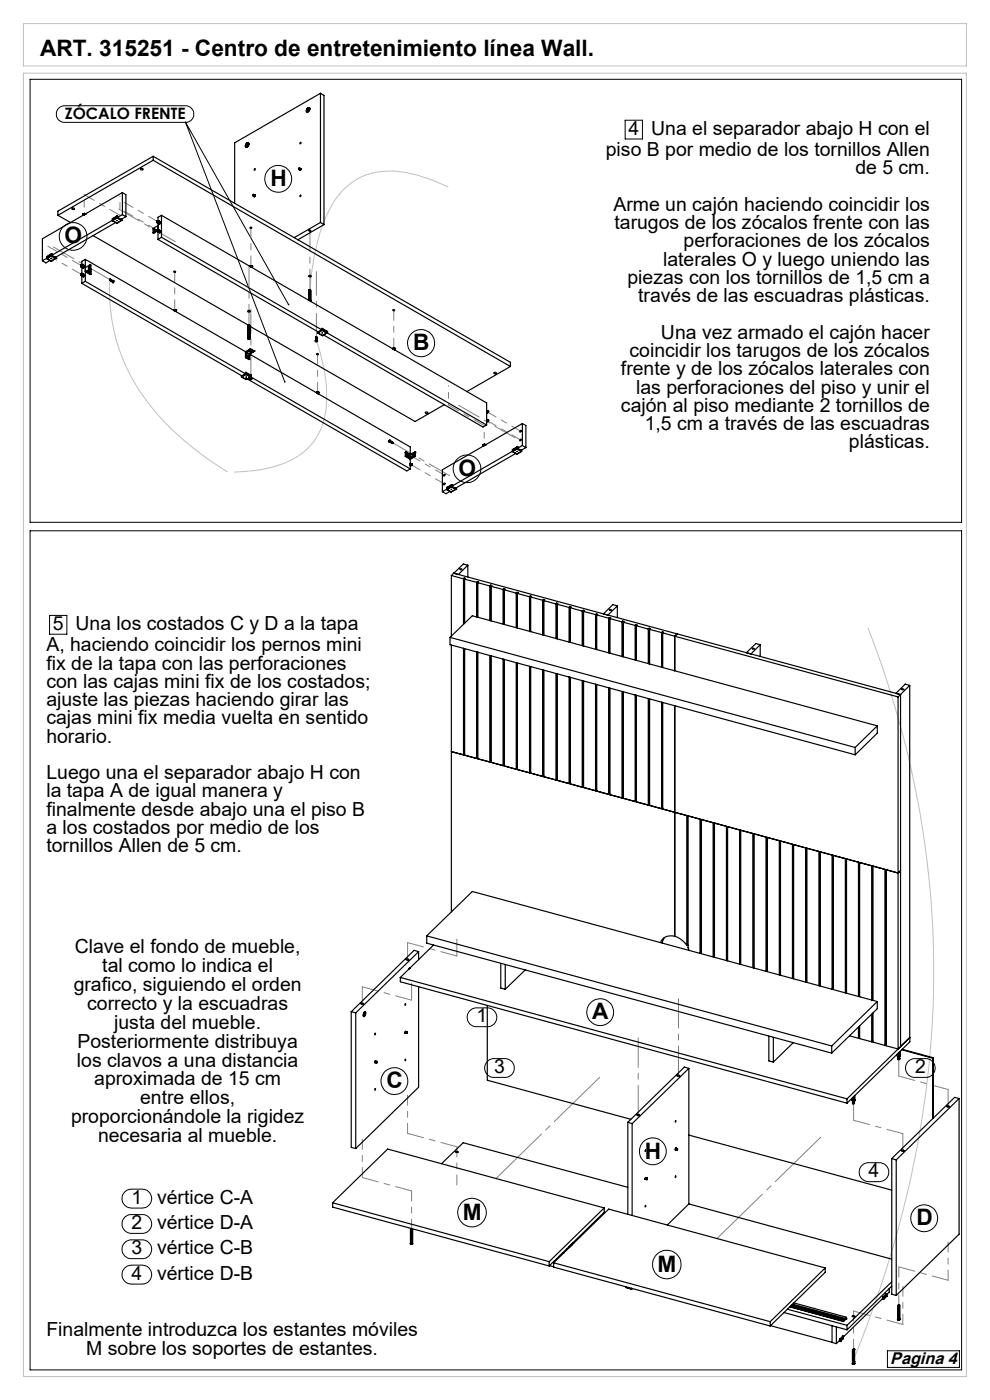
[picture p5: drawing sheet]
<svg xmlns="http://www.w3.org/2000/svg" width="210mm" height="297mm" viewBox="0 0 210 297" stroke-linecap="round" stroke-linejoin="round" font-family="sans-serif">
<defs><g id="words">
<g font-size="4.8">
<text x="8.5" y="11.8">ART. 315251 - Centro de entretenimiento línea Wall.</text>
<text x="57.4" y="39.5">H</text>
<text x="13.7" y="51.7">O</text>
<text x="87.7" y="74.3">B</text>
<text x="97.3" y="100.9">O</text>
<text x="125.6" y="216.2">A</text>
<text x="82" y="230.8">C</text>
<text x="136.8" y="245.8">H</text>
<text x="98.2" y="258.8">M</text>
<text x="194.4" y="260">D</text>
<text x="139.5" y="269.8">M</text>
</g>
<g font-size="4.1">
<text x="133.3" y="28.6">4</text>
<text x="138.1" y="28.6">Una el separador abajo H con el</text>
<text x="128.5" y="33.1">piso B por medio de los tornillos Allen</text>
<text x="181.4" y="37">de 5 cm.</text>
<text x="130.1" y="44.8">Arme un cajón haciendo coincidir los</text>
<text x="130.3" y="48.6">tarugos de los zócalos frente con las</text>
<text x="145" y="52.5">perforaciones de los zócalos</text>
<text x="140.7" y="56.4">laterales O y luego uniendo las</text>
<text x="133.1" y="60.3">piezas con los tornillos de 1,5 cm a</text>
<text x="135.4" y="64.1">través de las escuadras plásticas.</text>
<text x="140.2" y="71.9">Una vez armado el cajón hacer</text>
<text x="133.6" y="75.7">coincidir los tarugos de los zócalos</text>
<text x="131.7" y="79.6">frente y de los zócalos laterales con</text>
<text x="134.9" y="83.5">las perforaciones del piso y unir el</text>
<text x="131.7" y="87.4">cajón al piso mediante 2 tornillos de</text>
<text x="136.8" y="91.2">1,5 cm a través de las escuadras</text>
<text x="180.1" y="95.1">plásticas.</text>
<text x="11.2" y="133.6">5</text>
<text x="16" y="133.6">Una los costados C y D a la tapa</text>
<text x="9.8" y="138.2">A, haciendo coincidir los pernos mini</text>
<text x="9.8" y="142">fix de la tapa con las perforaciones</text>
<text x="9.8" y="145.9">con las cajas mini fix de los costados;</text>
<text x="9.8" y="149.8">ajuste las piezas haciendo girar las</text>
<text x="9.8" y="153.7">cajas mini fix media vuelta en sentido</text>
<text x="9.8" y="157.5">horario.</text>
<text x="9.8" y="165.3">Luego una el separador abajo H con</text>
<text x="9.8" y="169.2">la tapa A de igual manera y</text>
<text x="9.8" y="173">finalmente desde abajo una el piso B</text>
<text x="9.8" y="176.9">a los costados por medio de los</text>
<text x="9.8" y="180.8">tornillos Allen de 5 cm.</text>
<text x="15.9" y="202.2">Clave el fondo de mueble,</text>
<text x="21.7" y="206.2">tal como lo indica el</text>
<text x="15.6" y="210.2">grafico, siguiendo el orden</text>
<text x="18.5" y="214.3">correcto y la escuadras</text>
<text x="24.2" y="218.3">justa del mueble.</text>
<text x="101.1" y="216.9">1</text>
<text x="16.3" y="226.3">los clavos a una distancia</text>
<text x="16.4" y="222.3">Posteriormente distribuya</text>
<text x="104.8" y="227.6">3</text>
<text x="194.1" y="227.6">2</text>
<text x="20" y="230.3">aproximada de 15 cm</text>
<text x="15.1" y="238.3">proporcionándole la rigidez</text>
<text x="29.7" y="234.3">entre ellos,</text>
<text x="20.8" y="242.3">necesaria al mueble.</text>
<text x="184.3" y="249.7">4</text>
<text x="27.9" y="255.3">1</text>
<text x="33.3" y="255.3">vértice C-A</text>
<text x="27.9" y="260.7">2</text>
<text x="33.3" y="260.7">vértice D-A</text>
<text x="27.9" y="266.1">3</text>
<text x="33.3" y="266.1">vértice C-B</text>
<text x="27.9" y="271.5">4</text>
<text x="33.3" y="271.5">vértice D-B</text>
<text x="9.8" y="283.4">Finalmente introduzca los estantes móviles</text>
<text x="18.3" y="287.4">M sobre los soportes de estantes.</text>
</g>
<text font-size="3.6" x="188.8" y="289.3">Pagina 4</text>
<text font-size="3.3" x="13.8" y="25.3">ZÓCALO FRENTE</text>
</g></defs>
<path d="M5 15.5h200v276.5h-200zM5 5h200v9h-200zM95.1 39.7a27.8 27.8 0 0 0-14-3.3 13.7 13.7 0 0 0-11.4 8.5 45.9 45.9 0 0 0-4 16.6M23.3 59.3a39.6 39.6 0 0 0 11.8 30.4 67.9 67.9 0 0 0 13.2 10.5M67.2 72.2a35.4 35.4 0 0 1 2 14.5 13.4 13.4 0 0 1-9.7 11.9 31 31 0 0 1-9.9 1.6M184.1 133.2a198.9 198.9 0 0 1 6.4 127.5l-3.6 11.9-2.7 7.9-3.2 8" fill="none" stroke="#c0c0c0" stroke-width=".21"/>
<g fill="none" stroke="#000" stroke-width=".21">
<path d="M6.4 16.8h197.6v94h-197.6zM12.3 23.1l.5-.4 .7-.3h25.8a1.76 1.76 0 0 1 1.8 1.8 1.76 1.76 0 0 1-1.8 1.8h-25.6a1.75 1.75 0 0 1-1.6-1 1.75 1.75 0 0 1 .2-1.9zM132.6 25.5h3.7v4h-3.7zM61.2 64.6l-21.9-38.7 21.1 55.1M6.4 112.6h197.6v178h-197.6zM10.5 130.6h3.7v3.9h-3.7zM99.6 214.5a1.81 1.81 0 0 1 1.5-.7h2.3a1.99 1.99 0 0 1 2 2 1.99 1.99 0 0 1-2 2h-2.3a1.99 1.99 0 0 1-1.8-1.2 1.99 1.99 0 0 1 .3-2.1zM103.4 225.2a1.97 1.97 0 0 1 1.4-.6h2.3a1.99 1.99 0 0 1 2 2 1.99 1.99 0 0 1-2 2h-2.3a1.97 1.97 0 0 1-1.8-1.2 1.97 1.97 0 0 1 .4-2.2zM192.8 225.1l1.1-.5h2.5a1.99 1.99 0 0 1 2 2 1.99 1.99 0 0 1-2 2h-2.3a1.99 1.99 0 0 1-1.9-1.3 1.99 1.99 0 0 1 .6-2.2zM26.6 252.8l.9-.5h2.7a2.01 2.01 0 0 1 2 2 2.01 2.01 0 0 1-2 2h-2.3a2.01 2.01 0 0 1-1.9-1.3 2.01 2.01 0 0 1 .6-2.2zM26.6 258.1l1.1-.4h2.5a1.99 1.99 0 0 1 2 2 1.99 1.99 0 0 1-2 2h-2.3a2.01 2.01 0 0 1-1.9-1.4 2.01 2.01 0 0 1 .6-2.2zM182.8 247.3l1-.6h2.7a2.01 2.01 0 0 1 2 2 2.01 2.01 0 0 1-2 2h-2.2a2.02 2.02 0 0 1-1.9-1.2 2.02 2.02 0 0 1 .4-2.2z"/>
<path d="M26.4 269l.5-.4 1-.2h2.3a2.01 2.01 0 0 1 2 2 2.01 2.01 0 0 1-2 2h-2.3a2 2 0 0 1-1.9-1.2 2 2 0 0 1 .4-2.2zM26.6 263.5l1.1-.5h2.5a1.99 1.99 0 0 1 2 2 1.99 1.99 0 0 1-2 2h-2.3a1.99 1.99 0 0 1-1.9-1.3 1.99 1.99 0 0 1 .6-2.2zM188.2 286.6h15.3v3.5h-15.3z"/>
<circle cx="59" cy="37.9" r="2.85"/>
<circle cx="15.5" cy="50.1" r="2.93"/>
<circle cx="89.3" cy="72.8" r="2.87"/>
<circle cx="99.1" cy="99.5" r="2.93"/>
<circle cx="127.3" cy="214.7" r="2.85"/>
<circle cx="83.7" cy="229.3" r="2.84"/>
<circle cx="100.1" cy="257.2" r="3"/>
<circle cx="138.5" cy="244.2" r="2.86"/>
<circle cx="196" cy="258.4" r="2.84"/>
<circle cx="141.4" cy="268.3" r="3"/>
</g>
<path d="M17.9 45.4v-4.1M25.4 45.7v-4.1M95.1 85.9v-4.1M102.7 94.4v-4.1" fill="none" stroke="#808080" stroke-width=".21" stroke-dasharray="15.2 1.3 1.3 1.3" stroke-dashoffset="15.1"/>
<path d="M17.9 41.3l7.5 4.4M102.7 90.3l-7.6-4.4" fill="none" stroke="#808080" stroke-width=".21" stroke-dasharray="15.2 1.3 1.3 1.3" stroke-dashoffset="12.8"/>
<g fill="none" stroke="#808080" stroke-width=".21" stroke-dasharray="15.2 1.3 1.3 1.3" stroke-dashoffset="13.1">
<path d="M17.2 56.3l-7-4.1M17.2 58.2l-7-4.1M33.4 47l-7.1-4.1M33.4 48.9l-7.1-4.1M53.2 56.5v-8.2M37.1 65.8v-8.2M83.5 73.9v-8.1M67.4 83.3v-8.2M87.2 96.7l7.1 4.1M87.2 98.6l7.1 4.1M103.3 87.4l7.1 4.1M103.3 89.2l7.1 4.1"/>
<path d="M76.9 249.8v-8.1M86.5 240.4v-8.1M96.9 251.4v-8.1M87.3 260.8v-8.1M190.7 276.9v-8.1M201.1 271.6v-8.1M181.1 286.2v-8.1M191.5 281v-8.1"/>
</g>
<path d="M52.8 68.9v-12.5M65.7 61.5v-12.6" fill="none" stroke="#808080" stroke-width=".21" stroke-dasharray="15.2 1.3 1.3 1.3" stroke-dashoffset="10.9"/>
<path d="M23.3 59.3l-12-6.9M37.2 51.3l-12-6.9M53.2 79.5v-13.9M67.1 71.5v-13.9M83.4 94l12 6.9M97.3 86l12 6.9" fill="none" stroke="#808080" stroke-width=".21" stroke-dasharray="15.2 1.3 1.3 1.3" stroke-dashoffset="10.2"/>
<path d="M76.9 212.9v-3.6M86.5 203.5v-3.5M87.3 212.2v-3.6M96.9 202.8v-3.6M181.1 237.7v-3.6M190.7 228.3v-3.6M201.1 234.7v-3.6M191.5 244.1v-3.6" fill="none" stroke="#808080" stroke-width=".21" stroke-dasharray="15.2 1.3 1.3 1.3"/>
<path d="M86.5 200l10.4 2.8M76.9 209.3l10.4 2.9M201.1 231.1l-10.4-2.8M87.3 252.7l-10.4-2.9M96.9 243.3l-10.4-2.9M191.5 240.5l-10.4-2.8M181.1 278.1l10.4 2.9M190.7 268.8l10.4 2.8" fill="none" stroke="#808080" stroke-width=".21" stroke-dasharray="15.2 1.3 1.3 1.3" stroke-dashoffset="11.7"/>
<path d="M135.4 236.5v-16.3M143.9 228.2v-16.4" fill="none" stroke="#808080" stroke-width=".21" stroke-dasharray="15.2 1.3 1.3 1.3" stroke-dashoffset="9"/>
<path d="M105.2 250l22-21.5M152.1 262.7l22-21.4" fill="none" stroke="#808080" stroke-width=".21" stroke-dasharray="15.2 1.3 1.3 1.3" stroke-dashoffset="1.8"/>
<path d="M60.3 80.9v.2l.2 .1-.1-.2 .1 .2 .1-.2zM61.1 64.4v.3l.2 .1-.1-.2 .1 .2 .1-.2z" fill="#000"/>
<g fill="none" stroke="#000" stroke-width=".25">
<path d="M68 19.8l-18.2 10.5v12.8M68 19.8v27.4M68 19.8l.7 .4v27.5M29.8 35.9l.2-.2a.22 .22 0 0 1 .3 0 .22 .22 0 0 1 0 .3l-.3 .1zM32.5 33.2l-20.2 11.6v.9M32.5 33.2v.8M32.5 34l-20.2 11.7M32.5 33.2l75.8 43.7v.8M32.5 34l75.8 43.7M52.2 30.4a.35 .35 0 0 1 .6 0 .35 .35 0 0 1-.1 .5l-.1 .1a.32 .32 0 0 1-.5 .2 .32 .32 0 0 1 0-.5zM52.3 30.8v.1M52.4 30.4a.3 .3 0 0 1 .4 0 .3 .3 0 0 1-.1 .5l-.1 .1a.33 .33 0 0 1-.5 .2 .33 .33 0 0 1 0-.6z"/>
<path d="M52.4 30.6v.2M52.4 30.6v.3M52.4 30.8h-.1M52.4 30.6l.2 .1M52.4 30.4l.1 .1-.2 .1zM52.4 30.7h.1M52.4 30.4v.1M52.5 30.7h.1M52.6 30.7l-.1 .1M54 35.8l.2 .1-.3 .2zM63.3 35.8v.1M63.4 35.7l.2 .1-.1 .1h-.2"/>
<path d="M63.5 35.6l.3 .2M63.7 35.7l.1 .3-.3 .1M63.7 30.2l.2 .1-.3 .2zM63.8 35.8l-.1 .3-.3-.2M63.8 35.7v.4h-.2M65.1 23.1l.1-.1a.3 .3 0 0 1 .5-.1 .3 .3 0 0 1 0 .5 .39 .39 0 0 1-.3 .4 .39 .39 0 0 1-.5-.2 .39 .39 0 0 1 .2-.5zM65.2 23a.32 .32 0 0 1 .5-.1 .32 .32 0 0 1 0 .5 .39 .39 0 0 1-.4 .4 .39 .39 0 0 1-.4-.3 .39 .39 0 0 1 .2-.4zM65.2 23.4h.1M65.3 23.2v.1M65.3 23.2l.1-.1v.3l-.1 .1v-.1M65.3 23.3l-.1 .1M65.3 23.2h.1"/>
<path d="M65.3 23.4h.1M65.3 23.3h.1M65.3 22.9l.1 .1-.1 .1zM65.4 23.3l-.1 .1M65.4 22.9l-.1 .2M65.5 23.2l-.1 .1M9.9 54.8v.1M9.9 54.8h.1M9.9 54.9h.1M9.9 54.5h.1M9.9 54.5v.3M9.9 54.9l1 .5"/>
<path d="M9.9 54.8l-.9 .5M10.6 55.2l-.9 .6-.7-.5M10.8 55.4h.1M10.8 54.8l.1 .1zM10.9 54.3h.1M10.9 53.9h.1M10.9 55.4h.1M10.9 53.9v.4M10.9 54.3l-1 .5M10.9 53.9l-1 .6M10.9 54.3l-1 .6M10.9 54.3l.9 .5"/>
<path d="M10.9 54.3l1 .5M11 53.9h-.1M11 53.9h.1M11 53.9v.2M11.8 54.8h.1M11.8 54.8l-.9 .6M11.9 54.8h-.1M11.9 54.8h.1M11.9 54.5v.3M12.3 45.7l2.7 1.5M15.2 44.2l.2-.1a.22 .22 0 0 1 .3 0 .22 .22 0 0 1 .1 .3 .22 .22 0 0 1-.3 0zM17.1 56.4h.1"/>
<path d="M17.1 58.3h.1M17.1 56.5h.1M17.1 56.4v.1M17.1 56.3h.1M17.1 58.2h.1M17.1 58.3v.1M17.1 56.5h.2M17.1 58.4h.1M17.1 58.1h.1M17.1 58.1v.1M17.1 56.5l.5 .3-.4-.3M17.2 56.5h.1"/>
<path d="M17.2 56.2h.1M17.2 56.3h.1M17.2 58.4h.1M17.2 58.1h.1M17.2 56.5l.5 .3M17.2 58.4l.4 .3M17.2 58.4l.5 .3-.6-.3M17.3 56.2h.1M17.3 56.5h.1M17.3 58.1h.1M17.3 58.4h.1M17.3 56.2h-.1"/>
<path d="M17.3 58.4l.4 .3M17.3 56.5l.4 .3M17.3 58.4h-.1M17.3 58h.1M17.3 58.3h.1M17.3 58.3v.1M17.3 58.3l.5 .3M17.3 56.5l.5 .3M17.3 58v.1M17.3 56.4l.5 .3M17.4 56.2h.1M17.4 56.3h.1"/>
<path d="M17.4 56.4h.1M17.4 58.1h.1M17.4 58.2h.1M17.4 58.3h.1M17.4 56.4l.5 .3M17.4 56.3l-.1 .2M17.4 56.7v1.4M17.4 58.2l-.1 .1M17.4 58.5v1.6M17.4 56.4l.4 .3M17.4 56.3l.5 .3M17.4 56.2l.5 .3"/>
<path d="M17.4 56.2h-.1M17.4 56.2l.5 .2M17.4 58.3h-.1M17.4 58.3l.4 .3-.5-.3M17.4 58.2l.5 .4-.5-.3M17.4 58.1l.5 .2M17.4 58l-.1 .1M17.4 58l.5 .3M17.4 56.2v.1M17.4 58.1v.1M17.4 56.3l-.1 .1M17.4 58.2l.5 .3-.5-.3"/>
<path d="M17.4 58.2l.5 .3M17.4 58.1l.5 .4M17.6 45.4h.1M17.6 45.4v.2M17.7 45.4h.1M17.7 45.3h.1M17.7 45.3v.3M17.8 45.3h.1M17.8 45.3l-.2 .1M17.8 45.3l-.1 .3M17.8 56.4l.1 .1M17.8 58.3l.1 .1"/>
<path d="M17.8 45.3v.3M17.9 45.3h.1M17.9 56.5l-.3 .3M17.9 58.4l-.3 .3M17.9 45.3v.2M18 45.3h.1M18 45.3v.2M18 45.4h.1M18 45.3v.1M18.1 45.4h.1M18.1 55v4.7M18.1 55l-.7 .5-.1 .7"/>
<path d="M18.1 59.7l-.7 .4M18.1 59.7l34 19.6M18.1 55l34 19.6M18.3 57.6l.9 .5M18.7 57.4v.4l-.3-.2 .8 .5M18.8 56.9l.1-.3-.1 .3M18.8 57.6h.1M18.8 57.5v.1M18.9 57.7h.1M18.9 57.7l.1 .1M18.9 57.5h.1M18.9 57.5v.1"/>
<path d="M18.9 57.3l.2 .2a.19 .19 0 0 1 0 .3 .19 .19 0 0 1-.3-.2v-.2M18.9 57.8h.1M18.9 57.3l.2 .2a.2 .2 0 0 1 .1 .2 .2 .2 0 0 1-.2 .2l-.2-.5M18.9 57.6h.2M19 57.5l.1 .1M19 57.4l-.1 .2M19 57.4v.1M19 57.5l-.1 .1M19 57.4l-.1 .1M19 57.6h.1M19.1 56.2h.1M19.1 58.2h.1"/>
<path d="M19.1 57l-1 .6 1 .6M19.1 56.2l-1 .6M19.1 57l.1 .1M19.1 57.6h-.1M19.2 57h-.1M19.2 56.2h.1M19.2 56.2v.8M19.2 57h.1M19.2 57.3h.1M19.2 57.1h.1M19.2 58.1v.1M19.2 57.1l-.9 .5"/>
<path d="M19.2 58.2h.1M19.2 57.3l-.1-.1 .1 .1M19.2 57v.1M19.2 58.1h.1M19.2 56.2v.9M19.2 57.3v.8M19.8 50l32.8 19M23.3 59.3l.1-.1-.1 .3v-.1M23.3 59.3h.1M23.3 59.3l-.1 .1M23.4 59.3l.1 .1-.1 .1 .1-.2M23.4 59.3v.1"/>
<path d="M23.5 59.3l.1 .2-.1 .1 .1-.2-.1 .1M23.6 59.4l.1 .1-.1 .2 .1-.2M23.6 59.4v.2M23.7 59.4l.1 .2-.1 .1 .1-.2-.1 .1M23.8 59.5v.3l.1-.2M23.8 46.8h.1M23.8 59.5v.2M23.8 46.5h.1M23.8 46.5v.3M23.8 46.8l1 .5M23.8 46.7l-12.8 7.4M23.9 46.4l-.1 .1"/>
<path d="M23.9 59.8h.1M23.9 59.6v.2M23.9 59.6l.1-.1a.21 .21 0 0 1 .2 .3 .21 .21 0 0 1-.4 .1l.2-.2zM24.6 47.2l-12.9 7.4-.7-.5M24.8 47.3h.1M24.8 46.8h.1zM24.8 46.2h.1M24.8 45.9h.1M24.8 45.9v.3M24.8 46.2l-1 .6M24.8 45.9l-1 .6M24.8 45.8l.1 .1"/>
<path d="M24.8 45.8v.1M24.8 45.8l-.9 .6M24.8 46.2l-.9 .6M24.8 46.2l1 .6M24.9 46.2h-.1M24.9 46.2l.9 .5M24.9 45.9v.3M24.9 45.9h.1M24.9 45.9v.2M25.8 46.8h.1M25.8 46.8l-1 .5M25.8 46.7v.1"/>
<path d="M25.8 46.7h.1M25.8 46.5v.2M26 45.5l.7 .5M26 45.5l-1.1 .6M26 40.8l-17 9.9v4.6M26 40.8v4.7M26 40.8l.7 .5v4.7M26.7 46l-1 .5-.8-.4M32.5 49.4h.1M32.6 49.4h.1M32.7 48.7l.1-.1-.1 .3zM33.2 49l.2 .1"/>
<path d="M33.3 47.1h.1M33.3 49h.1M33.3 48.9h.1M33.3 47.2h.1M33.3 47.1v.1M33.3 47h.1M33.3 49l-.7 .4M33.3 48.9v.1M33.3 48.9l-.8 .5M33.3 49.1h.1M33.3 48.8h.1M33.3 49.1l.5 .3 .2-.3"/>
<path d="M33.3 49v.1M33.3 46.9h.1M33.3 49.1l.5 .3M33.3 47.2l.5 .3M33.4 49.1h.1M33.4 48.8h.1M33.4 47.2h.1M33.4 46.9h.1M33.4 49.1l.5 .3M33.4 47.2l.4 .3M33.4 49v.1M33.4 48.7h.1"/>
<path d="M33.4 49h.1M33.4 46.8v.1M33.4 46.8h.1M33.4 48.7v.1M33.4 48.7l.1 .1M33.4 49l.5 .3M33.4 47.2l.5 .3-.6-.3M33.5 47.1h.1M33.4 47.2l.6 .2M33.5 49h.1M33.5 48.7h.1M33.5 47.1l.5 .3"/>
<path d="M33.5 47.9l-1 .6v.9M33.5 48.9h.1M33.5 48.9v.1M33.5 46.8h.1M33.5 46.9h.1M33.5 47v.1M33.5 48.7l.5 .4M33.5 47.3v1.5M33.5 49.2v1.6M33.5 50.8l34 19.6 .7-.4M33.5 49l.5 .3-.6-.3M33.5 48.9l.5 .3-.5-.3"/>
<path d="M33.5 47h.1M33.5 47.1l.5 .2M33.5 46.8l.5 .4M33.5 48.8h.1M33.5 46.9v.1M33.5 46.9l.5 .3M33.5 48.8v.1M33.5 48.8l.5 .3M33.5 48.9l.5 .2M33.5 48.8l.5 .2M33.5 47l.5 .3-.5-.3M33.5 47l.5 .3"/>
<path d="M33.5 47l.5 .2M34 47.2l-.2 .3M34.3 45.7l-.8 .4v.8M34.3 45.7l68.9 39.8v4.7M34.3 50.3l33.9 19.7M34.3 45.7v4.6M34.3 50.3l-.8 .5M53 56.4h.1M53 56.5h.1M53 56.4v.1M53.1 56.4h.1M53.1 56.4v.1"/>
<path d="M53.1 56.4v.2M53.2 56.4h.1M53.2 56.4v.2M53.2 56.4h-.1M53.2 56.4v.3M53.3 56.4h-.3M53.3 56.4h.1M53.3 56.4v.3M53.4 56.4h.1M53.4 56.4v.4M53.4 56.5h.1M53.6 41.4v.1"/>
<path d="M53.7 41.3h.1l-.1 .2zM53.7 41.6l.2 .1M53.7 41.3l.2 .1-.1 .2-.2-.1M53.8 41.2l.3 .2M54 41.3l.1 .3-.3 .1M54.1 41.4l-.2 .3M54.1 41.3v.4h-.2M63.7 41.4h.2l-.2 .3zM65.4 58.6l.2-.2a.22 .22 0 0 1 .3 0 .22 .22 0 0 1 .1 .3 .22 .22 0 0 1-.3 0zM68 47.2l-5.6 3.2M68 47.2l.7 .5M68.7 47.7l-5.5 3.2"/>
<path d="M17.4 60.1l33.9 19.6 .8-.4M36.9 65.8h.1M36.9 65.8v.1M36.9 65.7v.1M36.9 65.7h.2M36.9 65.7l.1 .2M37 65.7h.1M37 65.7v.3M37.1 65.7h.1M37.1 65.7v.3M37.2 65.8l.1 .3M37.2 65.8h.1"/>
<path d="M37.2 65.8v.2M37.3 65.8h.1M51.2 79.9v.1M51.2 79.9l.1 .1M51.2 80h.1M51.2 79.7v.2M51.2 80l1 .5M51.3 80l.9 .5M52.1 79h.1M52.1 75.8v.1M52.1 79v.1M52.1 74.6v1.2"/>
<path d="M52.1 79v.3M52.1 75.8h.1M52.1 75.9l.7 .3M52.1 79.4h.1M52.1 79.1h.1M52.1 79.9l.1 .1zM52.1 79.1v.3M52.1 79.4l-.9 .5M52.2 75.7l-.1 .1M52.2 75.7h.1M52.2 74.7h.1M52.2 79.4h.1"/>
<path d="M52.2 79v.1M52.2 79l.9 .5M52.2 74.7v1M52.2 79.1v.3M52.2 79.4l-.9 .6M52.2 79.4l.9 .5M52.2 79.1l.9 .5M52.2 75.7l.7 .4M52.4 75.4l.3 .1a.25 .25 0 0 1 .1 .2 .25 .25 0 0 1-.2 .2zM52.4 75.6h.1M52.4 75.5v.1M52.4 75.4l.3 .1v.4l-.2-.1z"/>
<path d="M52.5 75.8h.1M52.5 75.8l.1 .1M52.5 74.9l.3 .2M52.5 75.6v-.1v.2M52.5 75.9h.1M52.5 71.8l.2-.1a.21 .21 0 0 1 .3 0 .21 .21 0 0 1 0 .3 .21 .21 0 0 1-.3 0zM52.5 75.7h.2M52.6 69v.1M52.6 69.3l.1-.3 .4 .1-.1 .1 35.1 20.2 6.1-3.5M52.6 75.6l-.1-.1 .1 .2M52.6 74.5l-.4 .2M52.6 74.5l-.3 .7z"/>
<path d="M52.6 75.6l.1 .1M52.6 75.6l-.1 .1M52.6 75.7h.1M52.6 71.4h.4M52.7 69.2l.1-.1 .2 .1M52.7 70.4l.1-.2 .2 .2M52.7 71.4l.1-.2h.2v.2M52.7 69l.1-.1 .2 .1M52.7 69h-.1M52.7 69.2v.1M52.7 70.4h.1M52.7 75.7h.1"/>
<path d="M52.8 71.9h.1M52.8 71.8v.1M52.8 76.3h.1M52.8 76.2h.1M52.8 75.1v.4M52.8 71.8l.1 .1M52.8 71.8l-.1 .1h.1M52.9 76.2l-.1 .1M52.9 71.8v.1M52.9 76.1l-.1 .1M52.9 76.1h.1M52.9 75.5v.6"/>
<path d="M53 76.1l-.1 .1M53 74.4h.4a.26 .26 0 0 1-.2 .4 .26 .26 0 0 1-.2-.4zM53 69.4l-.2-.1-.1 .2M53 69.7v-.1h-.2l-.1 .1M53 70l-.2-.2-.1 .2M53 70.2v-.2h-.2l-.1 .2M53 70.5l-.3 .2M53 70.9v-.2h-.2l-.1 .2M53 71.1l-.2-.2-.1 .3M53 69.4a.25 .25 0 0 0-.3-.2 .25 .25 0 0 0-.1 .3v.1M53 69.6a.23 .23 0 0 0-.3-.1 .23 .23 0 0 0-.1 .3M53 69.9v-.1a.25 .25 0 0 0-.3-.1 .25 .25 0 0 0-.1 .3"/>
<path d="M53 70.1a.24 .24 0 0 0-.3-.1 .24 .24 0 0 0-.1 .3M53 70.3l.1-.1h-.4l-.1 .3M53 70.6v-.1a.25 .25 0 0 0-.3-.1 .25 .25 0 0 0-.1 .3M53 70.8a.23 .23 0 0 0-.3-.1 .23 .23 0 0 0-.1 .2M53 71v-.1h-.3l-.1 .3M53 71.3v-.1a.25 .25 0 0 0-.3-.1 .25 .25 0 0 0-.1 .3M53 69.4v.1M53 70.5v.2M53 75.5v.6M53 71.4h.1M53 71.8h-.4v-.3l.4-.1v.4M53 74.4h.4"/>
<path d="M53 71.4v.1M53.1 74.2h.1M53.1 74.4v.1l.3-.1M53.1 74.2l-.9 .5M53.1 74.1v.1M53.1 74.1h.1M53.1 74h.1M53.1 74l-1 .6M53.1 74v.1M53.1 74.2l.3 .2M53.1 75.2l33.9 19.6v1.5M53.1 79.5h.1"/>
<path d="M53.1 79.9h.2M53.1 79.7h.2h-.2v.1M53.1 79.8h.2h-.2v.1M53.1 79.9h.2l-1.1 .6M53.1 79.5h.2M53.2 74.1l-.1 .1M53.2 74.1l.7 .4M53.2 74v.1M53.2 74l.7 .4M53.2 74.9l-.4 .6M53.2 74.9l-.4 .2M53.3 79.6l-.2 .1"/>
<path d="M53.3 79.7l-.2 .1M53.3 80l-.2 .1M53.3 79.6h.1M53.3 79.7h.1M53.3 79.6l-.1-.1-.1 .2M53.4 74.4l.4 .2M53.8 74.6h.1M53.8 74.6l-.6 .4M53.8 74.6l-.6 .3M53.9 74.5l-.1 .1M53.9 74.4h.1M53.9 74.5h.1"/>
<path d="M53.9 74.4v.1M65.5 61.6l.2-.2 .2 .2M65.5 61.6h.1M65.5 63.7l.4-.1v.2M65.6 61.5l-.1 .1M65.6 63.8l.2-.1 .1 .2M65.9 61.7l-.2-.1-.1 .2M65.9 62l-.1-.2-.2 .3M65.9 62.3l-.1-.2-.2 .2M65.9 62.5v-.2h-.2l-.1 .2M65.9 62.7l-.1-.2-.2 .3M65.9 62.8h-.2l-.1 .2"/>
<path d="M65.9 63.2l-.1-.2-.2 .2M65.9 63.4l-.1-.2-.2 .3M65.9 63.6v-.1h-.2l-.1 .2M65.9 61.7h.1a.24 .24 0 0 0-.3-.1 .24 .24 0 0 0-.2 .3M65.9 61.9h.1a.24 .24 0 0 0-.3-.1 .24 .24 0 0 0-.2 .3M65.9 62.2l.1-.1a.24 .24 0 0 0-.3-.1 .24 .24 0 0 0-.2 .3M65.9 62.4h.1a.23 .23 0 0 0-.3-.1 .23 .23 0 0 0-.2 .2M65.9 62.6h.1a.24 .24 0 0 0-.3-.1 .24 .24 0 0 0-.2 .3M65.9 62.9l.1-.1a.24 .24 0 0 0-.3-.1 .24 .24 0 0 0-.2 .3M65.9 63.1l.1-.1a.24 .24 0 0 0-.3-.1 .24 .24 0 0 0-.2 .3M65.9 63.3h.1a.24 .24 0 0 0-.3-.1 .24 .24 0 0 0-.2 .3M65.9 63.6l.1-.1a.23 .23 0 0 0-.3-.1 .23 .23 0 0 0-.2 .3"/>
<path d="M65.9 63.9h.1M65.9 61.7v.1M65.9 62.8v.1M66 63.9l-.1 .1M66 63.9v.1M66.9 72.2h.1a.19 .19 0 0 1 .3 0 .19 .19 0 0 1 0 .3l-.5-.1zM67 72.4v.1M67 71.5h.1M67 72h.2M67 72.2h.2M67 71.7l.2-.1-.2 .2M67 71.8h.2l-.2-.1v.2"/>
<path d="M67 71.9h.2h-.2v.1M67 72h.2l-.2 .1M67 71.5h.2M67 72.4l.2 .1M67 72.4h.1M67 72.3v.1M67.1 72.4l.1 .1M67.1 72.3v.1M67.1 72.4l.1-.1-.2 .2M67.2 71.6h-.2M67.2 71.7l-.2 .1M67.2 71.8l-.2 .1"/>
<path d="M67.2 72.1h-.2M67.2 72.2l-.2-.1v.1M67.2 71.6h.1M67.2 71.7h.1M67.2 71.8h.1M67.2 72.2h-.3M67.2 71.6l-.2-.1v.1M67.2 72.2h.1M67.2 72.4v.1M67.4 70.6h.1M67.4 70.3v.3M67.4 70.6l1 .6"/>
<path d="M68.2 69.7h.1M68.2 69.7v.3M68.3 70.1h.1M68.3 69.7h.1M68.3 70.6l.1 .1zM68.3 69.7v.4M68.3 70.1l-.9 .5M68.3 69.7l1 .5M68.3 70.1l1 .6M68.4 70.1h-.1M68.4 71.2h.1M68.4 69.7v.4"/>
<path d="M68.4 70.1l.9 .5M68.4 69.7l.9 .6M68.6 71l33.8 19.6 .8-.4M69.3 70.2v.1M69.3 70.7h.1M69.3 70.7l-.9 .5M69.3 70.6v.1M69.3 70.6h.1M69.3 70.3h.1M69.3 70.3v.3M69.3 70.6l33.9 19.6M83.3 74h.1"/>
<path d="M83.3 73.9h.1M83.3 73.9v.1M83.4 73.9h.1M83.4 73.9v.1M83.4 73.9v.2M83.5 73.9h.1M83.5 73.9v.2M83.5 73.9h-.1M83.5 73.9l.1 .3M83.5 73.9v.3M83.6 73.9h.1M83.6 73.9l.1 .3"/>
<path d="M83.6 73.9v.3M83.7 73.9h.1M83.7 73.9v.3M83.7 74h.1M104.7 79.1h.5a.19 .19 0 0 1 0 .2 .19 .19 0 0 1-.2 0zM108.3 77.7l-9.3 5.4M52.2 80.5h.1M52.5 80.4l33.8 19.5 .7-.4M53 80.3l.3-.1a.16 .16 0 0 1 .2 .2 .16 .16 0 0 1-.2 .1 .21 .21 0 0 1-.3 0 .21 .21 0 0 1 0-.2zM53.1 80.4v.1M53.1 80.2l.3 .1M53.1 80.2l-.1 .1"/>
<path d="M53.1 80.2l.2-.1-.2 .1M53.2 80.3l-.1 .1M53.2 80.4l.1 .1M53.2 80.4l.1-.1v.1M53.2 80.4l-.1-.1 .2 .2M53.3 80.1h-.2M53.3 80.3v.2M53.3 80l33.7 19.5M67.1 83.3h.1M67.2 83.3h.1M67.2 83.2h.1M67.2 83.2v.2"/>
<path d="M67.2 83.2h.2M67.3 83.2h.1M67.3 83.2v.2M67.4 83.2h.1M67.4 83.2v.3M67.5 83.2h.1M67.5 83.3h.1M67.5 83.2v.1M67.5 83.2v.3M67.5 83.3v.2M67.6 83.3h.1M67.6 83.3v.3"/>
<path d="M82.5 93.6h.1M82.5 93.6v.1M82.5 93.4l.2-.1a.2 .2 0 0 1 0 .4 .2 .2 0 0 1-.3-.1zM82.5 93.7h.1M82.6 93.4v.2M82.6 93.6h-.1M82.6 93.6l.1 .1M82.6 93.4l.1 .1M82.6 93.6h.1M82.7 93.5h.1M82.7 93.8h-.1M82.8 93.7h.1"/>
<path d="M82.8 93.5l-.3 .2M82.8 93.5h.1M82.8 93.5h-.1M82.8 93.4l-.1 .4M82.8 93.5l.1 .2-.2 .1M82.9 93.8h.1M82.9 93.7l-.1 .2 .1-.1v-.2l-.1 .2M83 93.7l-.1 .1M83 93.7l.1 .1-.2 .1 .1-.2M83.1 93.7l.1 .1-.2 .1M83.2 93.8l.1 .1-.2 .1 .1-.2-.1 .1M83.3 93.9l-.1 .1"/>
<path d="M83.3 93.8l.1 .1-.1 .2v-.2M83.4 93.9h.1M83.4 93.9l-.1 .1M86 96.8h.1M86 96v.8M86 96.8l1 .6M86 96h.2M86 96.8h.2M86 96h.1M86.1 96.8h.1M86.1 96.8l.9 .5M86.2 96h.1"/>
<path d="M86.2 96l.5 .3M86.2 96v.8M86.2 96.8l.8 .5M86.2 96.2h.2l.2 .4a.17 .17 0 0 1 0 .2 .17 .17 0 0 1-.3-.1zM86.2 96.4h.1M86.2 96.5h.1M86.2 96.4v.1M86.3 96.2l.3 .3-.1 .3-.3-.4zM86.3 96.4l.2 .2M86.3 96.4l.1 .1M86.3 96.4h.1M86.3 96.7h.1"/>
<path d="M86.4 96.5v-.1v.2M86.4 96.5l.1 .1M86.4 96.6h.1M86.5 96.6h.1M86.7 96.3l.3 .3M86.7 97l.3 .2M86.7 96.3h.7M86.7 97h.7M87 97.3h.1M87 98.8h.1M87 98.3l.3 .1v.2M87 96.6v.4"/>
<path d="M87 97.2v.1M87 97.4v2.1M87 98.6l.2 .1M87 98.4l.3 .1M87 98.7h.1M87 98.3l.3 .2M87 98.7l.1 .1M87 98.3l.2 .1M87.1 98.8h.1M87.1 98.7h.1M87.1 98.7v.1M87.2 98.7h.1"/>
<path d="M87.2 98.7l-.2-.1 .2 .1M87.2 98.6h.1M87.2 98.4h.1M87.2 98.6v.1M87.2 98.6l-.2-.1 .2 .2M87.2 98.6l-.2-.1 .3 .1M87.3 98.6h.1M87.3 98.5h.1M87.3 98.5v.1M87.3 98.5l-.3-.1 .3 .2M87.3 98.6h-.1M87.4 96.3l-.4 .3"/>
<path d="M87.4 97l-.4 .2M87.6 96.2a.25 .25 0 0 1 .3 .4 .24 .24 0 0 1-.4 0zM87.9 96.4l-.2 .1v.2M87.9 96.4l-.2 .3M87.9 96h.2M87.9 96.8h.1M87.9 96.8h.2M87.9 96h.1M87.9 96l-.6 .3M87.9 96.8l-.9 .5M87.9 96v.8M88 96.8h.1"/>
<path d="M88.1 96h.1M88.1 96v.8M88.1 96.8h.1M88.1 96.8l-1.1 .6M102.5 94.4h.1M102.5 94.3h.1M102.5 94.3v.3M102.6 94.3h.1M102.6 94.3v.3M102.6 94.3h.2M102.7 94.3h.1M102.7 94.3v.2"/>
<path d="M102.8 94.3h.1M102.8 94.3v.2M102.8 94.3l.1 .1M102.9 94.3v.1M102.9 94.4h.1M103.2 89.4h.1M103.2 87.6h.1M103.2 87.2l.3 .1-.1 .2M103.2 89.2l.2 .1M103.2 89.1l.2 .1M103.2 89.1l.2 .2M103.2 89.2l.2 .2"/>
<path d="M103.2 89.3l.2 .1M103.2 89.3l.1 .1M103.2 89l.2 .2M103.2 88.9l.2 .2M103.2 87.3l.2 .2M103.2 87.2l.2 .2M103.2 87.5l.1 .1M103.2 87.2l.2 .1M103.2 87.1l.2 .2M103.2 87.1l.2 .1M103.3 89.4h.1M103.3 87.6h.1"/>
<path d="M103.3 87.6h-.1M103.3 87.5v.1M103.3 87.5h.1M103.3 87.5h-.1h.2M103.4 89.4h.1M103.4 87.5h.1M103.4 87.5l-.2-.1 .2 .1M103.4 89.3h.1M103.4 87.4v.1M103.4 87.5h-.1M103.4 89.2h.1M103.4 87.3h.1"/>
<path d="M103.4 89.1h.1M103.4 87.4h.1M103.4 87.2h.1M103.4 89.2v.2M103.4 87.4l-.2-.1 .2 .2M103.5 89.1l-.3-.1 .2 .2M103.5 89.1l-.1 .1M108.7 95.8h.1M108.7 95.7l-12.9 7.4M108.7 95.4h.1M108.7 95.7v.1M108.7 95.4v.4"/>
<path d="M108.7 95.8l.9 .5M109.4 96.2l-12.8 7.4-.8-.5M109.6 95.8h.1zM109.6 96.3h.1M109.7 95.2h.1M109.7 94.9h.1M109.7 95.2l-1 .5M109.7 94.9v.3M109.7 95.2l.9 .6M109.7 95.2l-1 .6M109.7 94.9l-1 .5M109.7 94.8h.1"/>
<path d="M109.7 94.8v.1M109.7 94.8l-1 .6M109.7 95.2l.9 .5M109.8 94.8l-.1 .1M109.8 94.8h.1M109.8 94.8v.3M110.6 95.8h.1M110.6 95.7v.1M110.6 95.7h.1M110.6 95.5v.2M110.6 95.8l-.9 .5M110.8 89.8l-17 9.9v4.6"/>
<path d="M110.8 89.8v4.7M110.8 94.5l-1 .6M110.8 94.5l.7 .5M110.8 89.8l.7 .5v4.7M111.5 95l-.9 .5-.8-.4M94.3 100.6l.1 .3-.3 .1zM94.8 103.8v.1M94.8 103.8h.1M94.8 103.5v.3M94.8 103.8l-1 .5M94.8 103.4v.1M94.8 103.9h.1"/>
<path d="M94.8 103.9l.9 .5M94.8 103.9l.9 .4M95.5 104.2l-.9 .5-.8-.4M95.7 103.8l.1 .1zM95.7 104.4h.1M95.7 104.3v.1M95.7 102.9h.1M95.7 103.3h.1M95.7 102.9l-.9 .5M95.7 102.9v.4M95.7 103.3l1 .5M95.7 103.3l-.9 .5"/>
<path d="M95.7 103.3l-.9 .6M95.7 102.9l-.9 .6M95.8 103.3h-.1M95.8 102.9v.4M95.8 103.3l.9 .5M95.8 102.9h.1M95.8 102.9v.2M96.7 103.8h.1M96.7 103.5v.3M96.7 103.8l-1 .6M99.2 119.9l-2 2-.9-.3M99.2 119.9v2.5"/>
<path d="M99.2 119.9l-.9-.2-2 1.9M95.5 135.2l4.7-4.6 85.9 23.4M95.5 135.2l85.9 23.4M95.5 135.2v1.6l85.9 23.3M95.7 122.1v12.9M95.7 136.8v56.6M95.7 122.1l2.6 .7M96.2 121.6l-.5 .5M96.2 121.6l47.5 12.9M98.3 122.8v9.7M98.3 137.5v22.6M98.5 122.6l.2 .1-.1 .2"/>
<path d="M98.5 122.6l-.2 .2M98.5 122.6v9.7M98.5 137.6v22.4M98.6 122.9l2.5 .6M98.6 137.6v22.6l2.5 .7M98.6 122.9v9.3M101.1 123.5v7.4M101.1 138.3v22.6M101.3 123.4l.2 .1-.1 .1M101.3 123.4l-.2 .1M101.3 123.4v7.5M101.3 138.3v22.4"/>
<path d="M101.4 123.6l2.5 .7M101.4 138.4v22.6l2.5 .6M101.4 123.6v7.3M103.9 124.3v7.4M103.9 139.1v22.5M104.1 124.1l.2 .1-.1 .2M104.1 124.1l-.2 .2M104.1 124.1v7.6M104.1 139.1v22.4M104.2 124.4l2.5 .7M104.2 139.1v22.6l2.5 .7M104.2 124.4v7.3"/>
<path d="M106.7 125.1v7.3M106.7 139.8v22.6M106.9 124.9l.2 .1-.1 .1M106.9 124.9l-.2 .2M106.9 124.9v7.6M106.9 139.9v22.3M107 125.1l2.5 .7M107 139.9v22.6l2.5 .7M107 125.1v7.4M109.5 125.8v7.4M109.7 125.7v7.5M109.7 125.7h.2l-.2 .2"/>
<path d="M109.7 125.7l-.2 .1M109.7 125.9v7.3M109.7 125.9l2.6 .7M112.3 126.6v7.3M112.5 126.4l.2 .1-.1 .1M112.5 126.4l-.2 .2M112.5 126.4v7.6M112.6 126.6l2.5 .7M112.6 126.6v7.4M115.1 127.3v7.4M115.3 127.2h.2l-.1 .2M115.3 127.2l-.2 .1"/>
<path d="M115.3 127.2v7.6M115.4 127.4l2.5 .7M115.4 127.4v7.4M117.9 128.1v7.4M118.1 127.9l.2 .1-.1 .2M118.1 127.9l-.2 .2M118.1 127.9v7.6M118.2 128.2l2.5 .7M118.2 128.2v7.3M120.7 128.9v7.3M120.9 128.7l.2 .1-.1 .1M120.9 128.7l-.2 .2"/>
<path d="M120.9 128.7v7.6M121 128.9l2.5 .7M121 128.9v7.4M123.5 129.6v7.4M123.7 129.5h.2l-.1 .2M123.7 129.5l-.2 .1M123.7 129.5v7.5M123.8 129.7l2.5 .7M123.8 129.7v7.4M126.3 130.4v7.4M126.5 130.2l.3 .1-.2 .2M126.5 130.2l-.2 .2"/>
<path d="M126.5 130.2v7.6M126.6 130.5l2.5 .7M126.6 130.5v7.3M128 130.2l2-1.9 1 .2-2.1 2zM129.1 131.2v7.3M129.3 131l.2 .1-.1 .1M129.3 131l-.2 .2M129.3 131v7.6M129.4 131.2l2.5 .7M129.4 131.2v7.4M131 128.5v2.5M131.9 131.9v7.4"/>
<path d="M132.1 131.8h.3l-.2 .2M132.1 131.8l-.2 .1M132.1 131.8v7.5M132.2 132l2.5 .7M132.2 132v7.3M134.7 132.7v7.3M134.9 132.5l.2 .1-.1 .1M134.9 132.5l-.2 .2M134.9 132.5v7.6M135 132.7l2.5 .8M135 132.7v7.4M137.5 133.5v7.3"/>
<path d="M137.7 133.3h.2l-.1 .2M137.7 133.3l-.2 .2M137.7 133.3v7.5M137.8 133.5l2.5 .7M137.8 133.5v7.4M140.3 134.2v7.4M140.5 134.1h.3l-.2 .2M140.5 134.1l-.2 .1M140.5 134.1v7.5M140.6 134.3l2.5 .7M140.6 134.3v7.3M143.1 135v7.3"/>
<path d="M143.1 135l47.4 12.8M143.7 134.5l-.6 .5M143.7 134.5l47.3 12.9M158.3 138.5l2-2 1 .3-2 1.9zM159.6 137.6l.2-.1 .2 .2h-.3zM161.3 136.8v2.5M98.5 160l-.2 .1M98.5 160h.1M109.5 140.6v22.6M109.7 140.6v22.4M109.7 140.6v22.7l2.6 .6M112.3 141.3v22.6"/>
<path d="M112.5 141.4v22.4M112.6 141.4v22.6l2.5 .7M115.1 142.1v22.6M115.3 142.1v22.4M115.4 142.2v22.6l2.5 .6M117.9 142.9v22.5M118.1 142.9v22.4M118.2 142.9v22.6l2.5 .7M120.7 143.6v22.6M120.9 143.6v22.4M121 143.7v22.6l2.5 .7M123.5 144.4v22.6"/>
<path d="M123.7 144.4v22.4M123.8 144.5v22.5l2.5 .7M126.3 145.1v22.6M126.5 145.2v22.4M126.6 145.2v22.6l2.5 .7M129.1 145.9v22.6M129.3 145.9v22.4M129.4 146v22.6l2.5 .7M131.9 146.7v22.6M132.1 146.7v22.4M132.2 146.7v22.6l2.5 .7M134.7 147.4v22.6"/>
<path d="M134.9 147.5v22.4M135 147.5v22.6l2.5 .7M137.5 148.2v22.6M137.7 148.2v22.4M137.8 148.3v22.5l2.5 .8M140.3 148.9v22.7M140.5 149v22.4M140.6 149v22.6l2.5 .7M143.1 149.7v48.9M181.4 158.6v1.5M186.1 154v1.5l-4.7 4.6M186.1 154l-4.7 4.6"/>
<path d="M190.5 147.8v74.7M191 147.4l-.5 .4M191 147.4v74.7l-.5 .4M191.3 146.2l.4 .1-.2 .1zM193 145.4l-1-.3-2 2 1 .3M193 145.4v74.7M193 145.4l-2 2M98.3 160.1l-2.6-.6 47.4 12.8M101.3 160.7l-.2 .2M101.3 160.7l.1 .1M104.1 161.5l-.2 .1M104.1 161.5h.1"/>
<path d="M106.9 162.2l-.2 .2M106.9 162.2l.1 .1M109.7 163l-.2 .2M109.7 163v.1M112.5 163.8l-.2 .1M112.5 163.8h.1M115.3 164.5l-.2 .2M115.3 164.5l.1 .1M118.1 165.3l-.2 .1M118.1 165.3h.1M120.9 166l-.2 .2M120.9 166l.1 .1"/>
<path d="M123.7 166.8l-.2 .2M123.7 166.8l.1 .1M126.5 167.6l-.2 .1M126.5 167.6h.1M129.3 168.3l-.2 .2M129.3 168.3l.1 .1M132.1 169.1l-.2 .2M132.1 169.1h.1M134.9 169.9l-.2 .1M134.9 169.9h.1M137.7 170.6l-.2 .2M137.7 170.6l.1 .1"/>
<path d="M140.5 171.4l-.2 .2M140.5 171.4h.1M143.1 172.3l47.4 12.9M143.1 172.3l2.6 .7v27.6M145.8 173.1v27.3M148.7 173.8v28.5M151.4 174.6v28.5M154.3 175.3v28.5M157.1 176.1v28.5M159.8 176.8v28.5M162.7 177.6v28.5M165.5 178.4v28.5"/>
<path d="M168.3 179.1v28.5M171.1 179.9v28.5M90.5 198.5l85.9 23.4M90.5 198.5l9.7-9.4 85.9 23.4M90.5 198.5v1.6l85.9 23.3M140.9 198.9l-.4 1.2M143.1 198.6a4.7 4.7 0 0 1 2.6 2M143.1 198.6a2.33 2.33 0 0 0-3 1.4M173.9 180.7v28.4M176.7 181.4v28.5M179.5 182.2v28.5M182.3 182.9v28.5"/>
<path d="M185.1 183.7v28.5M187.9 184.5v37.1M190.5 185.2l-2.5-.7v37.4l2.5 .6M191 184.7l-.5 .5M74.5 214.6l1 .3M74.5 214.6v28.8l1 .3M75.5 214.9v28.8M76.6 212.8h.3l.2 .2-.4 .1-.1-.1zM77.2 215.2h.1M77.3 214.7l.1-.1a.64 .64 0 0 1-.3 1v-.4zM77.3 214.7v.2M77.3 214.7l.1 .1"/>
<path d="M77.3 214.8h.1M77.3 214.7l.1-.1a.62 .62 0 0 1-.3 1v-.5zM77.3 215.1h.1M77.3 215.1v-.2v.4M77.3 214.8v.1M77.4 214.8l-.1 .1M77.4 215.1l-.1 .1M77.4 215.1l-.2 .1M79.6 219.2l-.1 .3zM84.9 207.4v.9l94.8 25.7M84.9 207.4l94.8 25.7M85.9 219.2h.1"/>
<path d="M86 213h.1l-.2 .3zM86 218.8l-.1 .4M86 218.8h.1M86.1 218.8l-.1 .4h.3M86.1 218.8l.3 .1M86.1 218.9h-.1v.3M86.2 203.5l.4-.1a.21 .21 0 0 1-.2 .3 .21 .21 0 0 1-.2-.2zM86.3 219v.2zM86.4 218.9l-.1 .1v.2h.1M86.4 218.9v.1M86.9 205.3l-.2 .3 .4-.3zM86.9 205.4h.1"/>
<path d="M86.9 205.3v.2M86.9 205.3v.1M88.8 201.9l-13.3 13M88.8 201.9v1.7M88.8 209.3v21.3l-13.3 13.1M88.8 201.9l-1-.3-13.3 13M92 200.5l-7.1 6.9M103.4 213.3v15.9l30.4 8.3M106.2 204.4v5.2l1 .3M107.2 204.6v5.3M111.4 205.8l-4.2 4.1M145.8 200.4l.1 .2"/>
<path d="M145.8 200.4l-.1 .2M146.2 201.6l-.3-.6v-27.9l2.6 .7v28.4M148.7 202.3v-28.5l2.6 .7v28.5M151.6 203.1v-28.5l2.5 .7v28.5M154.3 203.8v-28.4l2.6 .7v28.4M157.1 204.6v-28.5l2.6 .7v28.5M159.9 205.3v-28.4l2.6 .7v28.5M162.7 206.1v-28.4l2.6 .6v28.5M163.1 219.8v5.3l.9 .2M165.6 206.9v-28.5l2.5 .7v28.5M168.3 207.6v-28.4l2.6 .7v28.4M171.2 208.4v-28.5l2.5 .7v28.5"/>
<path d="M174 209.2v-28.5l2.5 .7v28.5M176.7 209.9v-28.4l2.6 .6v28.5M179.6 210.7v-28.5l2.5 .7v28.5M180.2 219.7l1.9 .6M182.1 217.9v2.4M182.3 217.7v2.4M182.4 211.5v-28.5l2.5 .7v28.5M182.4 217.6v2.7l2.5 .7M184.9 215.2v5.8M185.1 215v5.9M185.2 212.2v-28.5l2.5 .7v37.4M185.2 214.9v6.2l2.5 .7"/>
<path d="M186.1 212.5l-9.7 9.4M186.1 212.5v1.5l-9.7 9.4M79.6 231v.3zM79.6 225.4l.3 .1M79.7 225.1l-.1 .3M79.7 225.1l-.2 .1 .1 .3M79.7 225.1l.3 .1M79.7 225.1l-.1 .1 .1 .3M79.9 225.5h.1M79.9 225.2v.3zM80 225.2l-.2 .2 .1 .1M86 224.7l.1 .1-.2 .2z"/>
<path d="M133.2 238.1l.9 .3M133.2 238.1v19.5M134.1 238.4v19.5M135.1 236.4l.5 .1-.2 .2a.19 .19 0 0 1-.2 0 .19 .19 0 0 1-.1-.3zM143.3 237.8h.1l-.1 .3zM143.6 228.1h.4l.2 .1-.4 .1zM146.1 226.7l-.9-.3-12 11.7M146.1 226.7l-12 11.7M146.1 226.7v28.7M164 220.1v5.2M168.2 221.2l-4.2 4.1M176.4 221.9v1.5"/>
<path d="M179.7 233.1v.9M180.8 233.5l.2 .2 .3-.2M180.8 233.3h.1M180.8 232.9v.6M180.8 234l.1 .2 .4-.2M180.8 233.9h.5M180.8 234h.5M180.8 233.9v.1M180.9 233.4l.1 .1M180.9 233.4h.1M180.9 232.9v.5M180.9 233.8l-.1 .1"/>
<path d="M180.9 233.6l.1 .3h.2v-.3M180.9 233.8h.3M181 232.7v.8M181.2 233.8l.1 .1M181.2 232.5v1l.1-.2M181.3 233.3l-.1 .1M181.3 232.5v.8M181.3 233.9v.1M181.3 232.4v1.1l-.3 .1-.2-.1M182.3 220.1l-.2 .2M182.3 220.1h.1M185.1 220.9l-.2 .1"/>
<path d="M185.1 220.9h.1M187.9 221.6l-.2 .2M187.9 221.6h.1M190.4 224.1l.1 .2M190.4 224.1l.1 .2 .4-.2M190.4 223.6v.5M190.4 224.5l.1-.1 .1 .1M190.4 224.6l.2 .2 .3-.2M190.4 224.5h.5M190.4 224.5v.1M190.5 224l.1 .1M190.5 223.5v.5"/>
<path d="M190.5 224.3l.1 .2M190.6 224.5h.1v-.1l.2 .1M190.6 223.3v.8M190.7 224.3l-.1 .2M190.8 223.2v.9l.1-.2M190.9 223.1l-.1 .9M190.9 224.5v.1M190.9 224.1l-.4 .2M190.9 223.1v1M191.3 222.7l6.6 1.8M191.4 222.6l6.6 1.8M193 220.1h.1"/>
<path d="M193 220.1l-2 1.9M193 220.1l-13.3 13M193 220.1v.9l-13.3 13M197.9 224.5v12.8M198 224.4l-.1 .1M198 224.4v12.8M200.9 234.6h.4a.23 .23 0 0 1-.2 .3 .23 .23 0 0 1-.2-.3zM203.4 233l-13.3 13.1M203.4 233v28.8l-13.3 13M203.4 233l-.9-.2-13.3 13M70.6 255.2v.9l45.9 12.5M70.6 255.2l11.6-11.4 46 12.5"/>
<path d="M70.6 255.2l45.9 12.4M93.7 246.9l4.5-4.5 35 9.5M96.7 244.3l.3-.1 .2 .2-.4 .1zM128.2 256.3l-11.7 11.3M128.2 256.3v.9l-11.7 11.4M136.9 244h.1l-.1 .3zM136.9 255.7l.1 .2-.2 .1zM136.9 250.2l.3 .1M137 249.9l-.1 .3M137 249.8l-.2 .2 .1 .2M137 249.9h.3M137.1 249.9l-.2 .1 .1 .2"/>
<path d="M137.2 250.3h.1M137.3 250l-.1 .3zM137.3 250h-.1v.3M143.3 249.5l.1 .1-.1 .2zM143.3 244h.1M143.4 243.6h.1M143.4 243.6v.4M143.4 243.6l-.1 .4M143.4 243.6l-.1 .3 .3 .1M143.4 243.6l.3 .1M143.7 243.7v.3zM143.7 243.7l-.1 .1v.2h.1"/>
<path d="M143.7 243.7h.1M146.1 255.4l-4.6 4.5M146.1 240.8l43.1 11.7M146.1 255.4l43.1 11.7M189.2 245.8v28.8l.9 .2M189.2 245.8l.9 .3M190.1 246.1v28.7M191.3 244h.4a.21 .21 0 0 1-.2 .3 .21 .21 0 0 1-.2-.3zM87.1 263.8h.4M87.1 263.8l.1 .2 .4-.1-.1-.1M87.1 263.5v.3M87.1 260.8l.1 .1 .2-.1"/>
<path d="M87.1 260.8l.2-.1 .1 .1zM87.1 263.2v.3M87.1 261.3v.1M87.1 262v.1M87.1 262.7v.2M87.4 260.7h.1a.23 .23 0 0 1-.1 .3 .23 .23 0 0 1-.3-.1M87.4 261l-.1 .2-.2-.2M87.4 261.2v.2h-.3M87.4 261.5l-.2 .2-.1-.2M87.4 261.7l-.2 .2-.1-.1M87.4 262l-.3 .1M87.4 262.2l-.2 .2-.1-.1"/>
<path d="M87.4 262.4l-.2 .3-.1-.2M87.4 262.7v.2h-.3M87.4 262.9l-.2 .3-.1-.2M87.4 263.2v.1l-.3 .2M87.4 263.4l-.2 .1M87.5 260.9v.1a.23 .23 0 0 1-.1 .3 .23 .23 0 0 1-.3-.1v-.1M87.5 261.2a.23 .23 0 0 1-.1 .3 .23 .23 0 0 1-.3-.1M87.5 261.4v.1a.23 .23 0 0 1-.1 .2 .23 .23 0 0 1-.3 0v-.1M87.5 261.7a.23 .23 0 0 1-.1 .3 .23 .23 0 0 1-.3-.1M87.5 261.9v.1a.23 .23 0 0 1-.1 .2 .23 .23 0 0 1-.3-.1M87.5 262.2a.26 .26 0 0 1-.1 .3 .26 .26 0 0 1-.4-.1h.1M87.5 262.4a.26 .26 0 0 1-.1 .3 .26 .26 0 0 1-.4 0l.1-.1"/>
<path d="M87.5 262.7a.24 .24 0 0 1-.1 .3 .24 .24 0 0 1-.3-.1M87.5 262.9a.24 .24 0 0 1-.1 .3 .24 .24 0 0 1-.3-.1M87.5 263.2a.27 .27 0 0 1-.1 .3 .27 .27 0 0 1-.3 0M87.5 263.4l-.1 .2-.3-.1M87.5 263.5v.3M116.5 267.6v1M116.6 268.5l.8 .2M117.4 267.9v.9l46 12.5M117.4 267.9l46 12.5M117.4 267.9l11.7-11.4 45.9 12.5M119.4 265.7l.2 .1M120.2 265h.2"/>
<path d="M120.7 264.5l.2 .1M120.7 264.5h.2M120.9 264.3l.2 .1M121.1 264.1h.2M121.1 264l.3 .1M121.2 263.9l.3 .1M121.5 263.7h.2M132.7 273.1h.1M132.7 273.1l1.2 .4M132.7 273v.1M132.7 273.1l1.2 .3M133.9 273.4h.1"/>
<path d="M133.9 273.4v.1M133.9 273.3v.1M134.1 273.3l-.2 .1M166.3 278.4l13.4 3.7M167 277.7l12.7 3.5M167.5 277.2l11.4 3.1M167.6 277.2l11.3 3.1M167.7 277l8.1 2.2M168 276.8l11.3 3.1M168.1 276.7l11.2 3M168.4 276.4l11.1 3M175 269v.9l-11.6 11.4"/>
<path d="M175 269l-11.6 11.4M175.6 279.2l.4-.1 .2 .2-.4 .1zM175.7 279.2l.3 .1M175.7 279.2h.3M175.8 279.2l.2-.1 .1 .2M175.8 279.2h.1M175.8 279.2h.1l-.1 .1h.2M175.9 279.3h.2M176 279.2h.1M176 279.3h.1M176.1 279.3l3 .8zM179.3 279.9h.1"/>
<path d="M179.3 279.7l.2-.3v.4M179.3 279.9l-.4 .4M179.3 279.7v.2M179.4 279.7v.2l-.5 .4M179.4 279.8h.1M179.4 279.7l.1 .1M179.4 279.6h.1M179.5 279.8h.1M179.5 279.6l-.1 .1M179.5 279.6v.2M180.8 279.1h.4l.1 .2-.4 .1zM187.1 275.6h.3"/>
<path d="M187.2 275.6h.2M187.3 275.1l.1 .2M187.3 275.1v.3l-8.4 8.2M187.3 275.1h.1M187.4 275.6h.1M187.4 275.3h.1M187.4 275.3v.3M188 274.5l.1 .1M188 274.5h.1M188 274.5l-.7 .6M188.1 275h.1M188.1 274.6h.1"/>
<path d="M188.1 275l-.7 .6M188.1 274.6v.4M188.1 274.6l-.7 .7M188.6 273.4v.7l-.5 .6M189.2 271.9l-9.5 9.3M189.2 272.8l-9.5 9.3M190.4 277.6l.5-.3a.27 .27 0 0 1-.2 .3 .27 .27 0 0 1-.3 0zM190.4 278.3l.5-.2a.27 .27 0 0 1-.2 .3 .27 .27 0 0 1-.3-.1zM190.4 279.9h.1M190.4 279h.2l.3-.2a.23 .23 0 0 1-.2 .3 .23 .23 0 0 1-.3-.1zM190.4 279.6v.3l.2 .1 .3-.1v-.3M190.4 279.9a.21 .21 0 0 0 .2 .2 .21 .21 0 0 0 .3-.2"/>
<path d="M190.5 279.5l-.1 .1M190.5 279.5h.1M190.5 277.1l.1 .2 .3-.2a.24 .24 0 0 1-.2 .3 .24 .24 0 0 1-.3-.1l.1-.1M190.5 277.6l.1 .2 .3-.2a.24 .24 0 0 1-.2 .2 .24 .24 0 0 1-.3 0l.1-.1M190.5 277.9l.1 .1 .3-.2a.24 .24 0 0 1-.2 .3 .24 .24 0 0 1-.3-.1h.1M190.5 278.3v.2h.1l.3-.2a.25 .25 0 0 1-.2 .3 .25 .25 0 0 1-.3-.1h.1M190.5 278.6v.2h.1l.3-.3a.23 .23 0 0 1-.2 .3 .23 .23 0 0 1-.3-.1h.1M190.5 276.9v.2l.3-.2M190.5 277.4v.1M190.5 278.1v.2M190.5 278.8v.2M190.5 279.1v.1"/>
<path d="M190.5 279.3v.2M190.7 276.9h.2a.23 .23 0 0 1-.2 .2 .23 .23 0 0 1-.3-.1h.1M190.8 279l-.1 .2h-.2M190.8 279.3l-.4 .3M190.8 279.5l-.2 .1M190.8 279h.1a.23 .23 0 0 1-.2 .3 .23 .23 0 0 1-.3-.1h.1M190.8 279.3v.2l-.4 .1M190.8 279.5v.2l-.4-.1M190.8 279.5h.1M190.9 279.9h.1M163.4 280.4v.9M163.4 281.2l13.1 3.6"/>
<path d="M176.5 281.2v3.6M176.5 284.8l.9 .2M177.4 281.5v3.5M178 284.5l.2 .1M178.1 284.1l.1 .1M178.1 284.1v.3l-.7 .6M178.1 284.1h.1M178.2 284.6h.1M178.2 284.2h.1M178.2 284.2v.4M178.8 283.5l.1 .1M178.8 283.5h.1"/>
<path d="M178.8 283.5l-.7 .6M178.9 283.9v.1M178.9 283.9h.1M178.9 284l-.7 .6M178.9 283.6l-.7 .6M178.9 283.9l-.7 .7M178.9 283.6h.1M178.9 283.6v.3M179.7 281.2v.9M180.8 289l.2 .4 .3-.1v-.3M180.8 289.2a.21 .21 0 0 0 .2 .3 .21 .21 0 0 0 .3-.3M180.9 288.9h-.1"/>
<path d="M180.9 286.7v.2h.1l.3-.2a.25 .25 0 0 1-.2 .3 .25 .25 0 0 1-.3-.1l.1-.1M180.9 287.5l.1 .2 .3-.3a.25 .25 0 0 1-.2 .3 .25 .25 0 0 1-.3-.1h.1M180.9 288.2l.1 .2 .3-.2a.25 .25 0 0 1-.2 .2 .25 .25 0 0 1-.3 0l.1-.1M180.9 286.3v.1l.3-.1M180.9 287v.1M180.9 287.7v.2M180.9 288.5v.1M180.9 288.7v.2M180.9 288.9h.1M181.2 286.2h.1a.25 .25 0 0 1-.2 .3 .25 .25 0 0 1-.3-.1h.1M181.2 286.3h.1M181.2 286.5l-.2 .2h-.1v-.2"/>
<path d="M181.2 286.9l-.1 .2h-.2M181.2 287.2l-.2 .2-.1-.2M181.2 287.7l-.1 .2h-.2M181.2 287.9l-.2 .2-.1-.1M181.2 288.4l-.3 .2M181.2 288.7l-.3 .2M181.2 288.9l-.2 .1M181.2 286.4l.1 .1a.25 .25 0 0 1-.2 .2 .25 .25 0 0 1-.3-.1h.1M181.2 286.9h.1a.25 .25 0 0 1-.2 .3 .25 .25 0 0 1-.3-.1h.1M181.2 287.2h.1a.25 .25 0 0 1-.2 .3 .25 .25 0 0 1-.3-.1l.1-.1M181.2 287.7h.1a.25 .25 0 0 1-.2 .3 .25 .25 0 0 1-.3-.1l.1-.1M181.2 287.9h.1a.25 .25 0 0 1-.2 .3 .25 .25 0 0 1-.3-.1h.1"/>
<path d="M181.2 288.4h.1a.25 .25 0 0 1-.2 .3 .25 .25 0 0 1-.3-.1h.1M181.2 288.6v.3h-.4M181.2 288.9l-.1 .2-.3-.2M181.2 288.9h.1M181.3 289.2h.1"/>
<circle cx="63.4" cy="35.8" r=".12"/>
<circle cx="17.3" cy="56.3" r=".14"/>
<circle cx="17.3" cy="58.2" r=".14"/>
<circle cx="18.9" cy="56.8" r=".14"/>
<circle cx="23.3" cy="59.3" r=".06"/>
<circle cx="32.7" cy="48.7" r=".14"/>
<circle cx="33.3" cy="48.9" r=".14"/>
<circle cx="33.3" cy="47" r=".14"/>
<circle cx="37" cy="57.7" r=".18"/>
<circle cx="53.2" cy="48.3" r=".18"/>
<circle cx="65.8" cy="48.9" r=".18"/>
<circle cx="52.8" cy="66.1" r=".24"/>
<circle cx="67.3" cy="75.1" r=".18"/>
<circle cx="83.5" cy="65.8" r=".18"/>
<circle cx="90.4" cy="87.6" r=".24"/>
<circle cx="110.4" cy="93.4" r=".19"/>
<circle cx="110.4" cy="91.5" r=".19"/>
<circle cx="94.3" cy="102.7" r=".19"/>
<circle cx="97.8" cy="120.8" r=".17"/>
<circle cx="129.5" cy="129.4" r=".17"/>
<circle cx="190.6" cy="276.9" r=".11"/>
<circle cx="181" cy="286.2" r=".13"/>
</g>
<use href="#words"/>
</svg>
